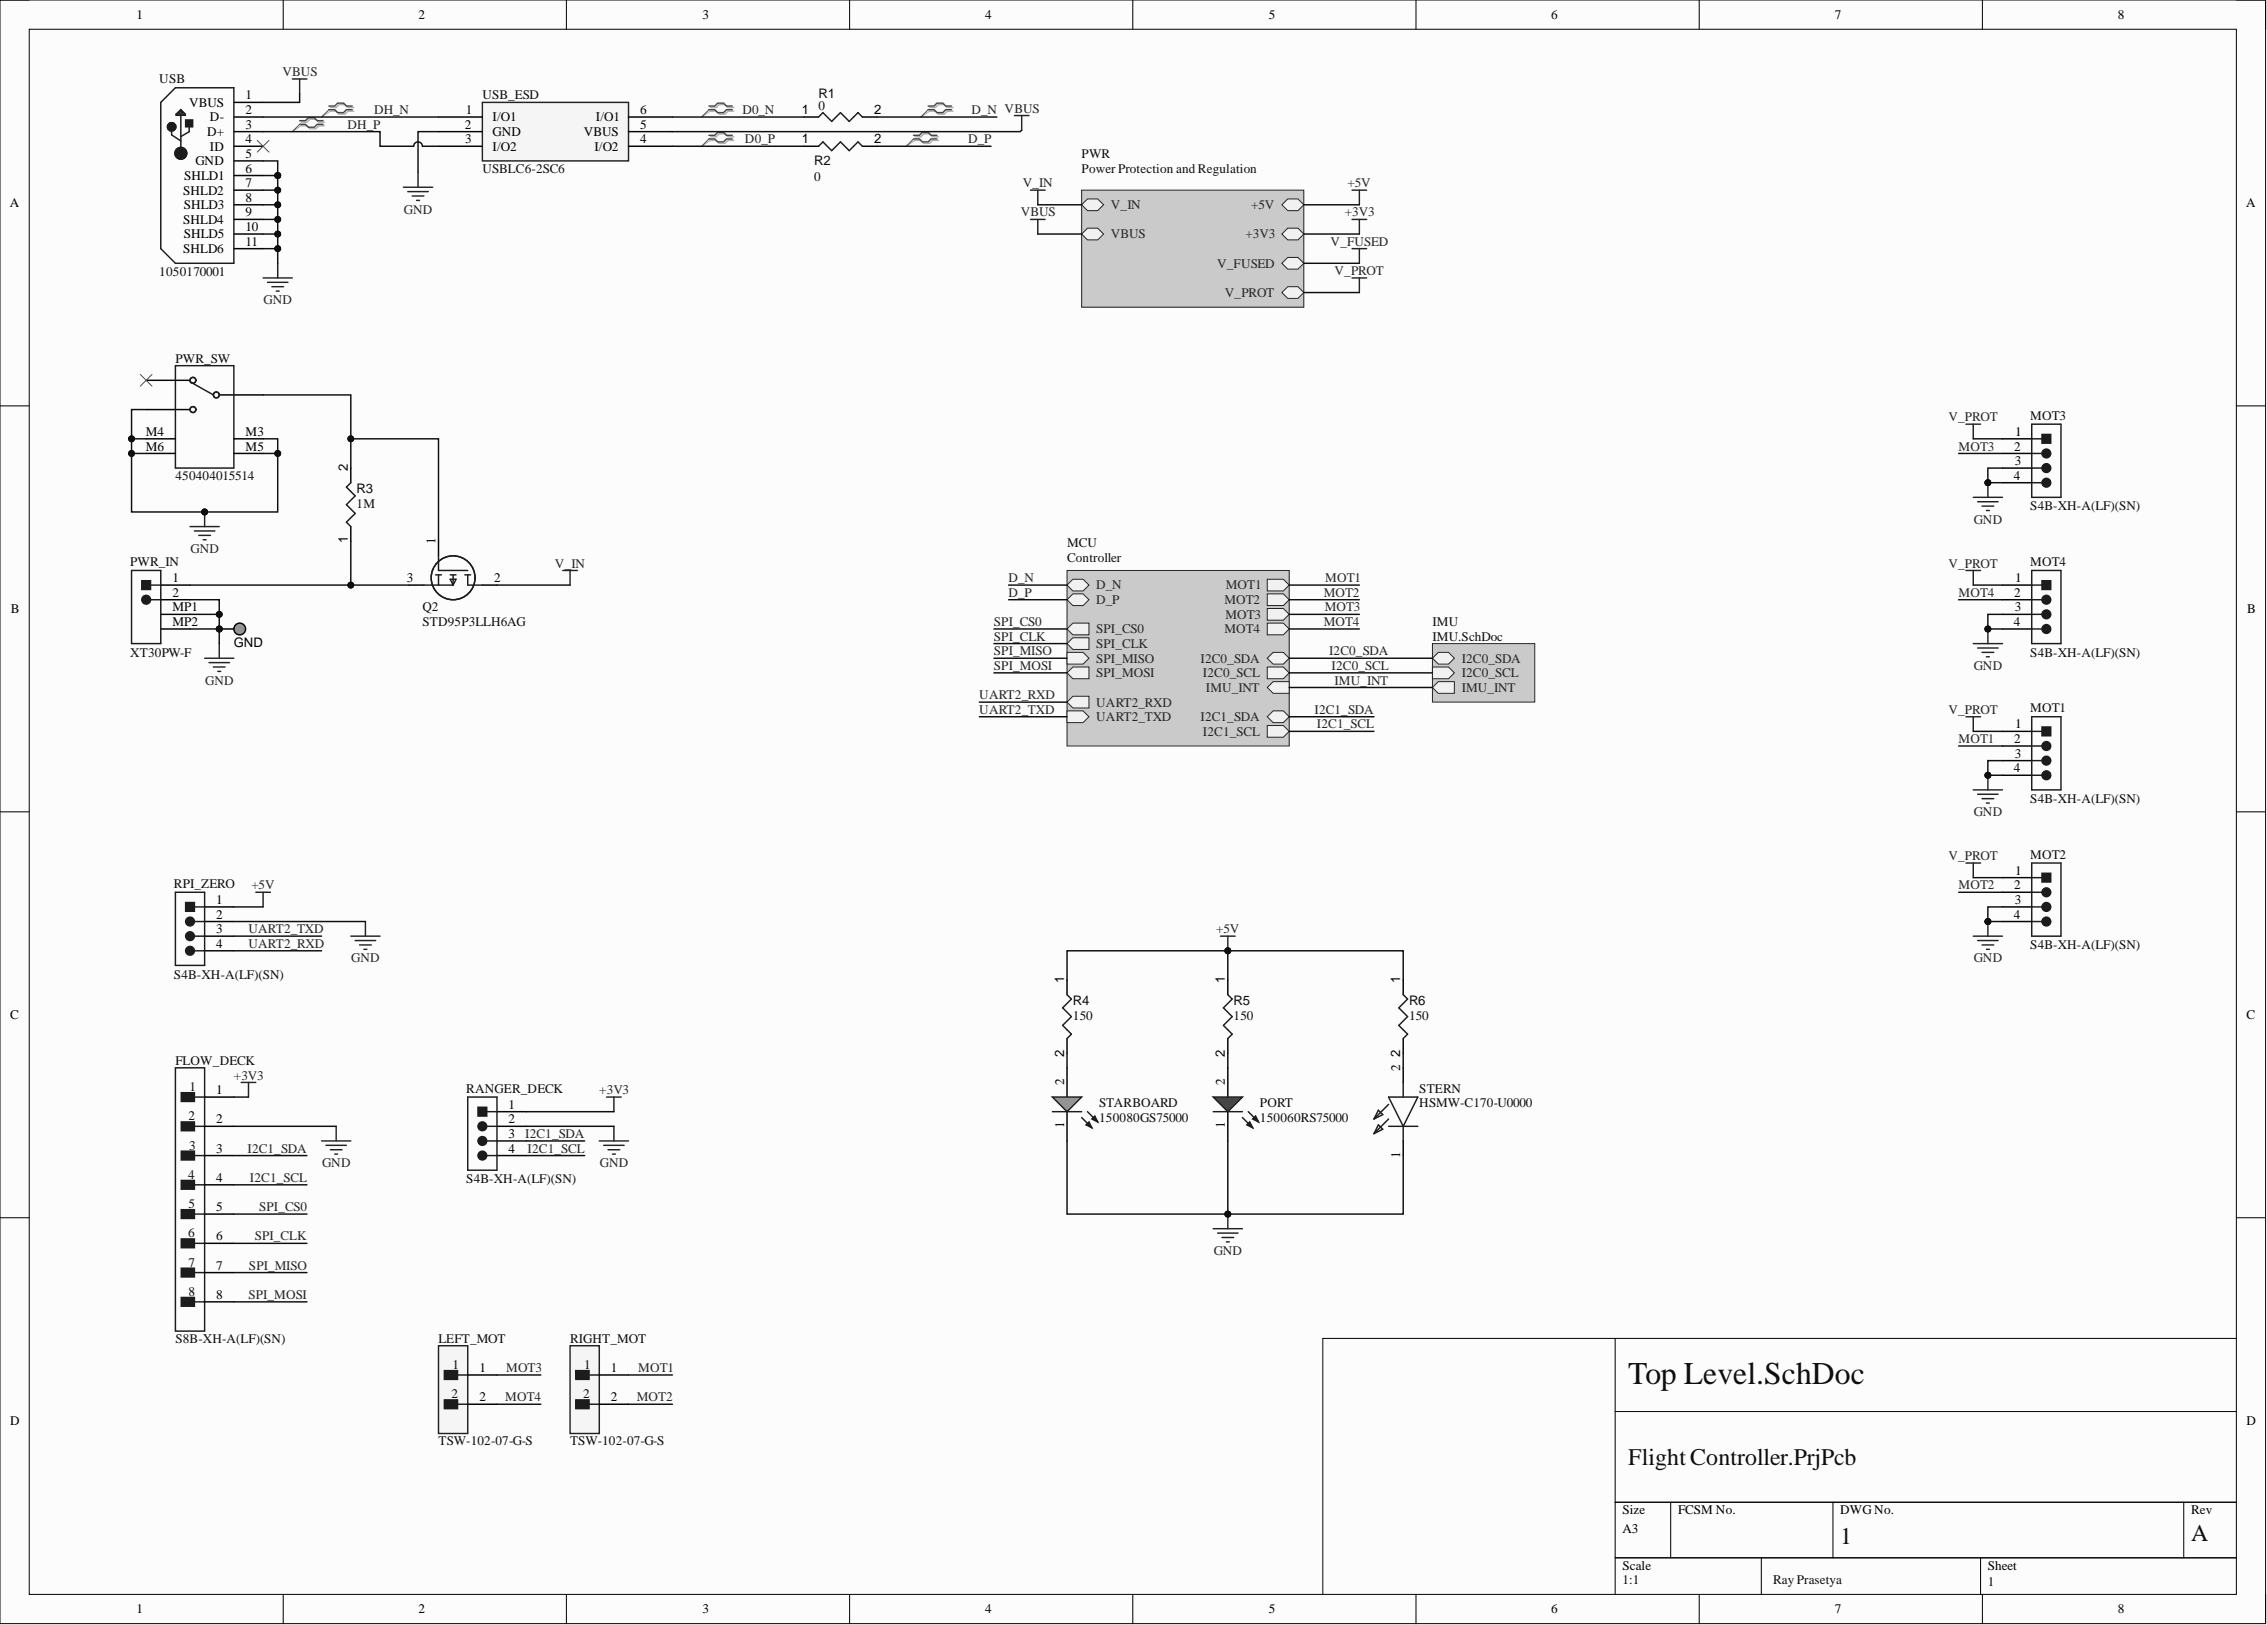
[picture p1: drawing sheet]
<svg xmlns="http://www.w3.org/2000/svg" width="393mm" height="282mm" viewBox="0 0 393 282" stroke-linecap="round" stroke-linejoin="round" font-family="sans-serif">
<defs><g id="words">
<text font-size="5.5" fill="#0e0e0e" x="282.5" y="240.1">Top Level.SchDoc</text>
<g font-size="4.1" fill="#0e0e0e">
<text x="282.5" y="254.1">FlightController.PrjPcb</text>
<text x="319.3" y="267.8">1</text>
<text x="380.2" y="267.3">A</text>
</g>
<g font-size="2.3">
<text x="23.7" y="3.3">1</text>
<text x="72.6" y="3.3">2</text>
<text x="121.9" y="3.3">3</text>
<text x="170.9" y="3.3">4</text>
<text x="220.1" y="3.3">5</text>
<text x="269.2" y="3.3">6</text>
<text x="318.4" y="3.3">7</text>
<text x="367.5" y="3.3">8</text>
<text x="42.6" y="17.3">1</text>
<text x="32.8" y="18.5">VBUS</text>
<text x="35.9" y="23.6">D+</text>
<text x="36.4" y="21.1">D-</text>
<text x="42.6" y="19.8">2</text>
<text x="42.6" y="22.3">3</text>
<text x="80.6" y="22.3">2</text>
<text x="80.8" y="19.8">1</text>
<text x="85.5" y="21.1">I/O1</text>
<text x="85.5" y="23.6">GND</text>
<text x="101.3" y="23.6">VBUS</text>
<text x="103.4" y="21.1">I/O1</text>
<text x="111.1" y="22.3">5</text>
<text x="111.1" y="19.8">6</text>
<text x="139.2" y="19.8">1</text>
<text x="151.7" y="19.8">2</text>
<text x="33.9" y="28.7">GND</text>
<text x="36.4" y="26.1">ID</text>
<text x="42.6" y="24.9">4</text>
<text x="42.6" y="27.4">5</text>
<text x="42.6" y="29.9">6</text>
<text x="80.7" y="24.9">3</text>
<text x="85.5" y="26.1">I/O2</text>
<text x="103.1" y="26.1">I/O2</text>
<text x="111.1" y="24.9">4</text>
<text x="139.2" y="24.9">1</text>
<text x="151.7" y="24.9">2</text>
<text x="1.7" y="35.9">A</text>
<text x="31.8" y="33.7">SHLD2</text>
<text x="32" y="31.2">SHLD1</text>
<text x="42.6" y="32.5">7</text>
<text x="42.6" y="35">8</text>
<text x="389.7" y="35.9">A</text>
<text x="31.8" y="38.8">SHLD4</text>
<text x="31.9" y="36.3">SHLD3</text>
<text x="31.9" y="41.4">SHLD5</text>
<text x="42.6" y="37.6">9</text>
<text x="42.6" y="40.1">10</text>
<text x="31.8" y="43.9">SHLD6</text>
<text x="42.6" y="42.6">11</text>
<text x="25.3" y="75.6">M4</text>
<text x="42.6" y="75.6">M3</text>
<text x="349.7" y="75.6">1</text>
<text x="25.3" y="78.1">M6</text>
<text x="42.6" y="78.1">M5</text>
<text x="60.4" y="81.7" transform="rotate(-90 60.4 81.7)">2</text>
<text x="349.4" y="83.2">4</text>
<text x="349.5" y="78.1">2</text>
<text x="349.6" y="80.7">3</text>
<text x="60.4" y="94.2" transform="rotate(-90 60.4 94.2)">1</text>
<text x="75.6" y="94.4" transform="rotate(-90 75.6 94.4)">1</text>
<text x="29.9" y="101">1</text>
<text x="70.6" y="101">3</text>
<text x="85.7" y="101">2</text>
<text x="349.7" y="101">1</text>
<text x="1.9" y="106.4">B</text>
<text x="29.9" y="103.5">2</text>
<text x="29.9" y="106.1">MP1</text>
<text x="349.5" y="103.5">2</text>
<text x="349.6" y="106.1">3</text>
<text x="389.9" y="106.4">B</text>
<text x="29.9" y="108.6">MP2</text>
<text x="40.6" y="112.1">GND</text>
<text x="349.4" y="108.6">4</text>
<text x="349.5" y="128.9">2</text>
<text x="349.6" y="131.4">3</text>
<text x="349.7" y="126.4">1</text>
<text x="349.4" y="134">4</text>
<text x="349.5" y="154.3">2</text>
<text x="349.7" y="151.7">1</text>
<text x="37.5" y="156.8">1</text>
<text x="37.5" y="159.3">2</text>
<text x="37.5" y="161.9">3</text>
<text x="349.4" y="159.3">4</text>
<text x="349.6" y="156.8">3</text>
<text x="37.5" y="164.4">4</text>
<text x="184.6" y="170.5" transform="rotate(-90 184.6 170.5)">1</text>
<text x="212.5" y="170.5" transform="rotate(-90 212.5 170.5)">1</text>
<text x="243" y="170.5" transform="rotate(-90 243 170.5)">1</text>
<text x="1.8" y="176.8">C</text>
<text x="389.8" y="176.8">C</text>
<text x="184.6" y="183.4" transform="rotate(-90 184.6 183.4)">2</text>
<text x="212.5" y="183.4" transform="rotate(-90 212.5 183.4)">2</text>
<text x="243" y="185.7" transform="rotate(-90 243 185.7)">2</text>
<text x="243" y="183.4" transform="rotate(-90 243 183.4)">2</text>
<text x="37.5" y="189.8">1</text>
<text x="184.6" y="188.3" transform="rotate(-90 184.6 188.3)">2</text>
<text x="212.5" y="188.3" transform="rotate(-90 212.5 188.3)">2</text>
<text x="37.5" y="194.9">2</text>
<text x="88.3" y="192.3">1</text>
<text x="88.3" y="194.9">2</text>
<text x="88.3" y="197.4">3</text>
<text x="184.6" y="195.7" transform="rotate(-90 184.6 195.7)">1</text>
<text x="212.5" y="195.7" transform="rotate(-90 212.5 195.7)">1</text>
<text x="37.5" y="199.9">3</text>
<text x="88.3" y="199.9">4</text>
<text x="243" y="200.8" transform="rotate(-90 243 200.8)">1</text>
<text x="37.5" y="205">4</text>
<text x="37.5" y="210.1">5</text>
<text x="37.5" y="215.2">6</text>
<text x="37.5" y="220.2">7</text>
<text x="37.5" y="225.3">8</text>
<text x="83.2" y="238">1</text>
<text x="106" y="238">1</text>
<text x="83.2" y="243.1">2</text>
<text x="106" y="243.1">2</text>
<text x="1.8" y="247.2">D</text>
<text x="389.8" y="247.2">D</text>
<text x="281.5" y="262.6">Size</text>
<text x="291.2" y="262.6">FCSM No.</text>
<text x="319.3" y="262.6">DWGNo.</text>
<text x="380.2" y="262.6">Rev</text>
<text x="281.5" y="265.9">A3</text>
<text x="281.5" y="272.2">Scale</text>
<text x="344.9" y="272.2">Sheet</text>
<text x="23.7" y="279.9">1</text>
<text x="72.6" y="279.9">2</text>
<text x="121.9" y="279.9">3</text>
<text x="170.9" y="279.9">4</text>
<text x="220.1" y="279.9">5</text>
<text x="269.2" y="279.9">6</text>
<text x="318.4" y="279.9">7</text>
<text x="367.5" y="279.9">8</text>
</g>
<g font-size="2.3" fill="#0e0e0e">
<text x="27.6" y="14.5">USB</text>
<text x="83.7" y="17.3">USB_ESD</text>
<text x="142" y="17">R1</text>
<text x="142" y="19">0</text>
<text x="83.7" y="29.9">USBLC6-2SC6</text>
<text x="141.3" y="28.7">R2</text>
<text x="187.7" y="27.4">PWR</text>
<text x="187.7" y="29.9">Power Protection and Regulation</text>
<text x="141.3" y="31.5">0</text>
<text x="27.6" y="48">1050170001</text>
<text x="30.4" y="62.9">PWR_SW</text>
<text x="352.3" y="72.8">MOT3</text>
<text x="30.4" y="83.2">450404015514</text>
<text x="61.9" y="88">1M</text>
<text x="61.9" y="85.5">R3</text>
<text x="352.3" y="88.6">S4B-XH-A(LF)(SN)</text>
<text x="185.1" y="94.9">MCU</text>
<text x="22.6" y="98.2">PWR_IN</text>
<text x="185.1" y="97.4">Controller</text>
<text x="352.3" y="98.2">MOT4</text>
<text x="73.3" y="106.1">Q2</text>
<text x="22.6" y="113.9">XT30PW-F</text>
<text x="73.3" y="108.6">STD95P3LLH6AG</text>
<text x="248.5" y="108.6">IMU</text>
<text x="248.5" y="111.1">IMU.SchDoc</text>
<text x="352.3" y="113.9">S4B-XH-A(LF)(SN)</text>
<text x="352.3" y="123.6">MOT1</text>
<text x="352.3" y="139.3">S4B-XH-A(LF)(SN)</text>
<text x="352.3" y="148.9">MOT2</text>
<text x="30.2" y="154">RPI_ZERO</text>
<text x="352.3" y="164.7">S4B-XH-A(LF)(SN)</text>
<text x="30.2" y="169.7">S4B-XH-A(LF)(SN)</text>
<text x="186.2" y="176.8">150</text>
<text x="186.2" y="174.3">R4</text>
<text x="214.1" y="176.8">150</text>
<text x="214.1" y="174.3">R5</text>
<text x="244.5" y="176.8">150</text>
<text x="244.5" y="174.3">R6</text>
<text x="30.4" y="184.7">FLOW_DECK</text>
<text x="32.9" y="189.3">1</text>
<text x="80.9" y="189.5">RANGER_DECK</text>
<text x="246.3" y="189.5">STERN</text>
<text x="32.7" y="194.4">2</text>
<text x="190.7" y="192.1">STARBOARD</text>
<text x="190.7" y="194.6">150080GS75000</text>
<text x="218.6" y="192.1">PORT</text>
<text x="218.6" y="194.6">150060RS75000</text>
<text x="246.3" y="192.1">HSMW-C170-U0000</text>
<text x="32.8" y="199.4">3</text>
<text x="32.6" y="204.5">4</text>
<text x="32.7" y="209.6">5</text>
<text x="80.9" y="205.3">S4B-XH-A(LF)(SN)</text>
<text x="32.6" y="214.7">6</text>
<text x="32.7" y="219.7">7</text>
<text x="32.7" y="224.8">8</text>
<text x="30.4" y="232.9">S8B-XH-A(LF)(SN)</text>
<text x="76.1" y="232.9">LEFT_MOT</text>
<text x="98.9" y="232.9">RIGHT_MOT</text>
<text x="78.5" y="237.5">1</text>
<text x="101.4" y="237.5">1</text>
<text x="78.4" y="242.6">2</text>
<text x="101.2" y="242.6">2</text>
<text x="76.1" y="250.7">TSW-102-07-G-S</text>
<text x="98.9" y="250.7">TSW-102-07-G-S</text>
<text x="281.5" y="274.7">1:1</text>
<text x="307.6" y="274.7">Ray Prasetya</text>
<text x="344.9" y="275">1</text>
</g>
<g font-size="2.3" fill="#262626">
<text x="49" y="13.2">VBUS</text>
<text x="60.3" y="22.3">DH_P</text>
<text x="64.9" y="19.8">DH_N</text>
<text x="128.8" y="19.8">D0_N</text>
<text x="168.6" y="19.8">D_N VBUS</text>
<text x="129.3" y="24.9">D0_P</text>
<text x="168" y="24.9">D_P</text>
<text x="177.4" y="32.5">V_IN</text>
<text x="233.8" y="32.5">+5V</text>
<text x="70.1" y="37">GND</text>
<text x="177.1" y="37.6">VBUS</text>
<text x="192.7" y="36.3">V_IN</text>
<text x="192.7" y="41.4">VBUS</text>
<text x="216.1" y="41.4">+3V3</text>
<text x="217.1" y="36.3">+5V</text>
<text x="233.3" y="37.6">+3V3</text>
<text x="211.2" y="46.4">V_FUSED</text>
<text x="230.9" y="42.6">V_FUSED</text>
<text x="231.6" y="47.7">V_PROT</text>
<text x="45.7" y="52.8">GND</text>
<text x="212.5" y="51.5">V_PROT</text>
<text x="338.1" y="73.1">V_PROT</text>
<text x="339.8" y="78.1">MOT3</text>
<text x="33.1" y="95.9">GND</text>
<text x="342.5" y="90.8">GND</text>
<text x="96.3" y="98.4">V_IN</text>
<text x="175" y="101">D_N</text>
<text x="229.9" y="101">MOT1</text>
<text x="338.1" y="98.4">V_PROT</text>
<text x="175" y="103.5">D_P</text>
<text x="190.2" y="104.8">D_P</text>
<text x="190.2" y="102.3">D_N</text>
<text x="212.4" y="104.8">MOT2</text>
<text x="212.6" y="107.3">MOT3</text>
<text x="212.7" y="102.3">MOT1</text>
<text x="229.7" y="103.5">MOT2</text>
<text x="229.9" y="106.1">MOT3</text>
<text x="339.8" y="103.5">MOT4</text>
<text x="172.5" y="111.1">SPI_CLK</text>
<text x="172.5" y="108.6">SPI_CS0</text>
<text x="172.5" y="113.7">SPI_MISO</text>
<text x="190.2" y="112.4">SPI_CLK</text>
<text x="190.2" y="109.9">SPI_CS0</text>
<text x="212.4" y="109.9">MOT4</text>
<text x="229.7" y="108.6">MOT4</text>
<text x="230.6" y="113.7">I2C0_SDA</text>
<text x="35.6" y="118.7">GND</text>
<text x="172.5" y="116.2">SPI_MOSI</text>
<text x="190.2" y="114.9">SPI_MISO</text>
<text x="190.2" y="117.5">SPI_MOSI</text>
<text x="208.3" y="114.9">I2C0_SDA</text>
<text x="208.7" y="117.5">I2C0_SCL</text>
<text x="231" y="116.2">I2C0_SCL</text>
<text x="231.6" y="118.7">IMU_INT</text>
<text x="253.6" y="117.5">I2C0_SCL</text>
<text x="253.6" y="114.9">I2C0_SDA</text>
<text x="342.5" y="116.2">GND</text>
<text x="169.9" y="121.3">UART2_RXD</text>
<text x="169.9" y="123.8">UART2_TXD</text>
<text x="190.2" y="122.5">UART2_RXD</text>
<text x="190.2" y="125.1">UART2_TXD</text>
<text x="208.3" y="125.1">I2C1_SDA</text>
<text x="209.2" y="120">IMU_INT</text>
<text x="228.1" y="123.8">I2C1_SDA</text>
<text x="253.6" y="120">IMU_INT</text>
<text x="338.1" y="123.8">V_PROT</text>
<text x="208.7" y="127.6">I2C1_SCL</text>
<text x="228.5" y="126.4">I2C1_SCL</text>
<text x="339.8" y="128.9">MOT1</text>
<text x="342.5" y="141.6">GND</text>
<text x="338.1" y="149.2">V_PROT</text>
<text x="43.6" y="154.3">+5V</text>
<text x="339.8" y="154.3">MOT2</text>
<text x="43.1" y="161.9">UART2_TXD</text>
<text x="211" y="161.9">+5V</text>
<text x="43.1" y="164.4">UART2_RXD</text>
<text x="61" y="167">GND</text>
<text x="342.5" y="167">GND</text>
<text x="40.6" y="187.2">+3V3</text>
<text x="104" y="189.8">+3V3</text>
<text x="91.1" y="197.4">I2C1_SDA</text>
<text x="42.9" y="199.9">I2C1_SDA</text>
<text x="55.9" y="202.5">GND</text>
<text x="91.6" y="199.9">I2C1_SCL</text>
<text x="104.1" y="202.5">GND</text>
<text x="43.4" y="205">I2C1_SCL</text>
<text x="44.2" y="215.2">SPI_CLK</text>
<text x="45" y="210.1">SPI_CS0</text>
<text x="43.2" y="220.2">SPI_MISO</text>
<text x="210.6" y="217.7">GND</text>
<text x="43.1" y="225.3">SPI_MOSI</text>
<text x="87.8" y="238">MOT3</text>
<text x="110.7" y="238">MOT1</text>
<text x="87.7" y="243.1">MOT4</text>
<text x="110.5" y="243.1">MOT2</text>
</g>
</g></defs>
<path d="M0 0h393.1v281.6h-393.1z" fill-rule="evenodd" fill="#fcfcfc"/>
<path d="M0 0h393.1v281.6h-393.1z" fill="none" stroke="#000" stroke-width=".17"/>
<path d="M5.1 5.1h382.9v271.5h-382.9z" fill-rule="evenodd" fill="#fcfcfc"/>
<g fill="none" stroke="#000" stroke-width=".17">
<path d="M0 0h5.1M49.1 0v5.1M98.3 0v5.1M147.4 0v5.1M196.6 0v5.1M245.7 0v5.1M294.8 0v5.1M344 0v5.1M388 0h5.1v5.1M5.1 5.1h382.9v271.5h-382.9zM0 70.4h5.1M388 70.4h5.1"/>
<path d="M0 140.8h5.1M388 140.8h5.1M0 211.2h5.1M388 211.2h5.1M280.2 232.2v44.4M388 232.2h-158.5v44.4M280.2 244.8h107.8M49.1 276.6v5M98.3 276.6v5M147.4 276.6v5M196.6 276.6v5M245.7 276.6v5"/>
<path d="M280.2 260.6h107.8M280.2 270.2h107.8M289.9 260.6v9.6M294.8 276.6v5M305.6 270.2v6.4M318 260.6v9.6M343.6 270.2v6.4M344 276.6v5M378.9 260.6v9.6M393.1 276.6v5"/>
</g>
<path d="M185.1 99h38.6v30.4h-38.6z" fill-rule="evenodd" fill="#cacaca"/>
<path d="M185.1 99h38.6v30.4h-38.6z" fill="none" stroke="#262626" stroke-width=".17"/>
<path d="M219.9 100.5h2.8l1 1-1 1h-2.8z" fill-rule="evenodd" fill="#f0f0f0"/>
<path d="M219.9 100.5h2.8l1 1-1 1h-2.8z" fill="none" stroke="#262626" stroke-width=".17"/>
<path d="M219.9 103h2.8l1 1-1 1h-2.8z" fill-rule="evenodd" fill="#f0f0f0"/>
<path d="M219.9 103h2.8l1 1-1 1h-2.8z" fill="none" stroke="#262626" stroke-width=".17"/>
<path d="M219.9 105.5h2.8l1 1.1-1 1h-2.8z" fill-rule="evenodd" fill="#f0f0f0"/>
<path d="M219.9 105.5h2.8l1 1.1-1 1h-2.8z" fill="none" stroke="#262626" stroke-width=".17"/>
<path d="M219.9 108.1h2.8l1 1-1 1h-2.8z" fill-rule="evenodd" fill="#f0f0f0"/>
<path d="M219.9 108.1h2.8l1 1-1 1h-2.8z" fill="none" stroke="#262626" stroke-width=".17"/>
<path d="M186.2 110.6h2.7v2.1h-2.7l-1.1-1.1z" fill-rule="evenodd" fill="#f0f0f0"/>
<path d="M186.2 110.6h2.7v2.1h-2.7l-1.1-1.1z" fill="none" stroke="#262626" stroke-width=".17"/>
<path d="M185.1 113.2h2.8l1 1-1 1h-2.8z" fill-rule="evenodd" fill="#f0f0f0"/>
<path d="M185.1 113.2h2.8l1 1-1 1h-2.8z" fill="none" stroke="#262626" stroke-width=".17"/>
<path d="M186.2 115.7h2.7v2h-2.7l-1.1-1z" fill-rule="evenodd" fill="#f0f0f0"/>
<path d="M186.2 115.7h2.7v2h-2.7l-1.1-1z" fill="none" stroke="#262626" stroke-width=".17"/>
<path d="M186.2 108.1h2.7v2h-2.7l-1.1-1z" fill-rule="evenodd" fill="#f0f0f0"/>
<path d="M186.2 108.1h2.7v2h-2.7l-1.1-1z" fill="none" stroke="#262626" stroke-width=".17"/>
<path d="M220.9 113.2h1.8l1 1-1 1h-1.8l-1-1z" fill-rule="evenodd" fill="#f0f0f0"/>
<path d="M220.9 113.2h1.8l1 1-1 1h-1.8l-1-1z" fill="none" stroke="#262626" stroke-width=".17"/>
<path d="M219.9 115.7h2.8l1 1-1 1h-2.8z" fill-rule="evenodd" fill="#f0f0f0"/>
<path d="M219.9 115.7h2.8l1 1-1 1h-2.8z" fill="none" stroke="#262626" stroke-width=".17"/>
<path d="M220.9 123.3h1.8l1 1-1 1h-1.8l-1-1z" fill-rule="evenodd" fill="#f0f0f0"/>
<path d="M220.9 123.3h1.8l1 1-1 1h-1.8l-1-1z" fill="none" stroke="#262626" stroke-width=".17"/>
<path d="M219.9 125.8h2.8l1 1.1-1 1h-2.8z" fill-rule="evenodd" fill="#f0f0f0"/>
<path d="M219.9 125.8h2.8l1 1.1-1 1h-2.8z" fill="none" stroke="#262626" stroke-width=".17"/>
<path d="M220.9 118.2h2.8v2.1h-2.8l-1-1z" fill-rule="evenodd" fill="#f0f0f0"/>
<path d="M220.9 118.2h2.8v2.1h-2.8l-1-1z" fill="none" stroke="#262626" stroke-width=".17"/>
<path d="M186.2 120.8h2.7v2h-2.7l-1.1-1z" fill-rule="evenodd" fill="#f0f0f0"/>
<path d="M186.2 120.8h2.7v2h-2.7l-1.1-1z" fill="none" stroke="#262626" stroke-width=".17"/>
<path d="M185.1 123.3h2.8l1 1-1 1h-2.8z" fill-rule="evenodd" fill="#f0f0f0"/>
<path d="M185.1 123.3h2.8l1 1-1 1h-2.8z" fill="none" stroke="#262626" stroke-width=".17"/>
<path d="M186.2 103h1.7l1 1-1 1h-1.7l-1.1-1z" fill-rule="evenodd" fill="#f0f0f0"/>
<path d="M186.2 103h1.7l1 1-1 1h-1.7l-1.1-1z" fill="none" stroke="#262626" stroke-width=".17"/>
<path d="M186.2 100.5h1.7l1 1-1 1h-1.7l-1.1-1z" fill-rule="evenodd" fill="#f0f0f0"/>
<path d="M186.2 100.5h1.7l1 1-1 1h-1.7l-1.1-1z" fill="none" stroke="#262626" stroke-width=".17"/>
<path d="M187.7 33h38.5v20.3h-38.5z" fill-rule="evenodd" fill="#cacaca"/>
<path d="M187.7 33h38.5v20.3h-38.5z" fill="none" stroke="#262626" stroke-width=".17"/>
<path d="M188.7 34.5h1.8l1 1-1 1h-1.8l-1-1z" fill-rule="evenodd" fill="#f0f0f0"/>
<path d="M188.7 34.5h1.8l1 1-1 1h-1.8l-1-1z" fill="none" stroke="#262626" stroke-width=".17"/>
<path d="M223.4 34.5h1.8l1 1-1 1h-1.8l-1-1z" fill-rule="evenodd" fill="#f0f0f0"/>
<path d="M223.4 34.5h1.8l1 1-1 1h-1.8l-1-1z" fill="none" stroke="#262626" stroke-width=".17"/>
<path d="M223.4 39.6h1.8l1 1-1 1h-1.8l-1-1z" fill-rule="evenodd" fill="#f0f0f0"/>
<path d="M223.4 39.6h1.8l1 1-1 1h-1.8l-1-1z" fill="none" stroke="#262626" stroke-width=".17"/>
<path d="M188.7 39.6h1.8l1 1-1 1h-1.8l-1-1z" fill-rule="evenodd" fill="#f0f0f0"/>
<path d="M188.7 39.6h1.8l1 1-1 1h-1.8l-1-1z" fill="none" stroke="#262626" stroke-width=".17"/>
<path d="M223.4 44.7h1.8l1 1-1 1h-1.8l-1-1z" fill-rule="evenodd" fill="#f0f0f0"/>
<path d="M223.4 44.7h1.8l1 1-1 1h-1.8l-1-1z" fill="none" stroke="#262626" stroke-width=".17"/>
<path d="M223.4 49.7h1.8l1 1-1 1.1h-1.8l-1-1.1z" fill-rule="evenodd" fill="#f0f0f0"/>
<path d="M223.4 49.7h1.8l1 1-1 1.1h-1.8l-1-1.1z" fill="none" stroke="#262626" stroke-width=".17"/>
<g fill="none" stroke="#262626" stroke-width=".25">
<path d="M50.7 13.7h2.6M52 13.7v2.5M178.8 33h2.5M178.8 38.1h2.5M180.1 33v2.5M180.1 38.1v2.5M234.6 33h2.5M234.6 38.1h2.5M235.9 33v2.5M235.9 38.1v2.5M45.7 48.2h5M46.4 49h3.6"/>
<path d="M47.2 49.7h2M47.9 50.5h.5M48.2 45.7v2.5"/>
</g>
<path d="M83.7 17.8h25.4v10.1h-25.4z" fill-rule="evenodd" fill="#f5f5f5"/>
<path d="M83.7 17.8h25.4v10.1h-25.4zM70 32.5h5.1M70.8 33.2h3.5M71.5 34h2M72.3 34.8h.5M72.5 29.9v2.6M176 20h2.5M177.3 20v2.6" fill="none" stroke="#262626" stroke-width=".25"/>
<path d="M76.1 20.3h7.6M76.1 22.8h7.6M76.1 25.4h7.6M109.1 20.3h7.6M109.1 22.8h7.6M109.1 25.4h7.6M139.5 20.3h2.5M139.5 25.4h2.5M149.6 20.3h2.6M149.6 25.4h2.6" fill="none" stroke="#000" stroke-width=".25"/>
<path d="M142 20.3l.8-.8 1.5 1.6 1.5-1.6 1.6 1.6 1.5-1.6 .7 .8M142 25.4l.8-.8 1.5 1.5 1.5-1.5 1.6 1.5 1.5-1.5 .7 .8" fill="none" stroke="#1c1c1c" stroke-width=".25"/>
<path d="M248.5 111.6h17.8v10.2h-17.8z" fill-rule="evenodd" fill="#cacaca"/>
<path d="M248.5 111.6h17.8v10.2h-17.8z" fill="none" stroke="#262626" stroke-width=".17"/>
<path d="M248.5 115.7h2.8l1 1-1 1h-2.8z" fill-rule="evenodd" fill="#f0f0f0"/>
<path d="M248.5 115.7h2.8l1 1-1 1h-2.8z" fill="none" stroke="#262626" stroke-width=".17"/>
<path d="M249.6 113.2h1.7l1 1-1 1h-1.7l-1.1-1z" fill-rule="evenodd" fill="#f0f0f0"/>
<path d="M249.6 113.2h1.7l1 1-1 1h-1.7l-1.1-1z" fill="none" stroke="#262626" stroke-width=".17"/>
<path d="M249.6 118.2h2.7v2.1h-2.7l-1.1-1z" fill-rule="evenodd" fill="#f0f0f0"/>
<path d="M249.6 118.2h2.7v2.1h-2.7l-1.1-1z" fill="none" stroke="#262626" stroke-width=".17"/>
<path d="M40.6 17.8h5.1M40.6 20.3h5.1M40.6 22.8h5.1M40.6 25.4h5.1M40.6 27.9h5.1M40.6 30.4h5.1M40.6 33h5.1M40.6 35.5h5.1M40.6 38.1h5.1" fill="none" stroke="#000" stroke-width=".25"/>
<path d="M30.6 19.8l.8-.8 .8 .8v.2h-1.6zM30.6 19.8h1.4M31.4 19.2l-.4 .4h.8l-.4-.2M40.6 15.2h-10.2l-2.5 2.6v25.3l2.5 2.6M29.8 22.4v1l1.6 1M31.4 20v6.6M32.8 21.7v1.1l-1.4 .9" fill="none" stroke="#1c1c1c" stroke-width=".25"/>
<path d="M32.2 20.8h1.2v1.2h-1.2z" fill-rule="evenodd" fill="#1c1c1c"/>
<g fill="none" stroke="#1c1c1c" stroke-width=".25">
<path d="M40.6 15.2v30.5h-10.2M32.2 20.8h1.2v1.2h-1.2zM30.4 63.4h10.2v17.8h-10.2zM33 66.2l4 2.3"/>
<circle cx="33.5" cy="71" r=".51"/>
<circle cx="33.5" cy="66" r=".51"/>
<circle cx="37.5" cy="68.5" r=".51"/>
</g>
<g fill="none" stroke="#1c1c1c" stroke-width="1.3">
<circle cx="29.8" cy="22" r=".2"/>
<circle cx="31.4" cy="26.6" r=".51"/>
</g>
<path d="M40.6 43.1h5.1M40.6 40.6h5.1M25.4 66h7.6M25.4 71h7.6M25.4 76.1h5M25.4 78.7h5M38 68.5h7.7M40.6 76.1h5.1M40.6 78.7h5.1" fill="none" stroke="#000" stroke-width=".25"/>
<path d="M44.6 24.4l2.1 2M46.7 24.4l-2.1 2M24.3 65l2.1 2M26.4 65l-2.1 2" fill="none" stroke="#4c4c4c" stroke-width=".17"/>
<path d="M234.6 43.1h2.5M235.9 43.1v2.6M33 91.3h5M33.7 92.1h3.6M34.5 92.9h2M35.3 93.6h.5M35.5 88.8v2.5M35.5 114.2h5.1M36.3 114.9h3.5M37 115.7h2.1M37.8 116.5h.5M38 111.6v2.6" fill="none" stroke="#262626" stroke-width=".25"/>
<circle cx="35.5" cy="88.8" r=".51" fill="#0e0e0e"/>
<circle cx="35.5" cy="88.8" r=".51" fill="none" stroke="#0e0e0e" stroke-width=".17"/>
<path d="M97.6 99h2.6M98.9 99v2.5" fill="none" stroke="#262626" stroke-width=".25"/>
<path d="M60.9 81.2v2.5M60.9 91.3v2.6" fill="none" stroke="#000" stroke-width=".25"/>
<path d="M60.9 83.7l-.8 .8 1.5 1.5-1.5 1.5 1.5 1.6-1.5 1.5 .8 .7M30.4 185.2h5.1v45.7h-5.1z" fill="none" stroke="#1c1c1c" stroke-width=".25"/>
<path d="M31.4 189.5h2.3v1.6h-2.3z" fill-rule="evenodd" fill="#1c1c1c"/>
<path d="M31.4 189.5h2.3v1.6h-2.3zM33.7 190.3h1.8" fill="none" stroke="#1c1c1c" stroke-width=".25"/>
<path d="M31.4 194.6h2.3v1.5h-2.3z" fill-rule="evenodd" fill="#1c1c1c"/>
<path d="M31.4 194.6h2.3v1.5h-2.3zM33.7 195.4h1.8" fill="none" stroke="#1c1c1c" stroke-width=".25"/>
<path d="M31.4 199.7h2.3v1.5h-2.3z" fill-rule="evenodd" fill="#1c1c1c"/>
<path d="M31.4 199.7h2.3v1.5h-2.3zM33.7 200.4h1.8" fill="none" stroke="#1c1c1c" stroke-width=".25"/>
<path d="M31.4 204.8h2.3v1.5h-2.3z" fill-rule="evenodd" fill="#1c1c1c"/>
<path d="M31.4 204.8h2.3v1.5h-2.3zM33.7 205.5h1.8" fill="none" stroke="#1c1c1c" stroke-width=".25"/>
<path d="M31.4 209.8h2.3v1.6h-2.3z" fill-rule="evenodd" fill="#1c1c1c"/>
<path d="M31.4 209.8h2.3v1.6h-2.3zM33.7 210.6h1.8" fill="none" stroke="#1c1c1c" stroke-width=".25"/>
<path d="M31.4 214.9h2.3v1.5h-2.3z" fill-rule="evenodd" fill="#1c1c1c"/>
<path d="M31.4 214.9h2.3v1.5h-2.3zM33.7 215.7h1.8" fill="none" stroke="#1c1c1c" stroke-width=".25"/>
<path d="M31.4 220h2.3v1.5h-2.3z" fill-rule="evenodd" fill="#1c1c1c"/>
<path d="M31.4 220h2.3v1.5h-2.3zM33.7 220.7h1.8" fill="none" stroke="#1c1c1c" stroke-width=".25"/>
<path d="M31.4 225.1h2.3v1.5h-2.3z" fill-rule="evenodd" fill="#1c1c1c"/>
<path d="M84.5 197.9h1.7M31.4 225.1h2.3v1.5h-2.3zM33.7 225.8h1.8" fill="none" stroke="#1c1c1c" stroke-width=".25"/>
<path d="M35.5 190.3h5.1M35.5 195.4h5.1M86.2 195.4h5.1M86.2 192.8h5.1M86.2 197.9h5.1M35.5 200.4h5.1M35.5 205.5h5.1M35.5 210.6h5.1M35.5 215.7h5.1M35.5 220.7h5.1M35.5 225.8h5.1" fill="none" stroke="#000" stroke-width=".25"/>
<circle cx="83.7" cy="197.9" r=".76" fill="#1c1c1c"/>
<g fill="none" stroke="#1c1c1c" stroke-width=".25">
<path d="M84.5 195.4h1.7"/>
<circle cx="83.7" cy="197.9" r=".76"/>
</g>
<circle cx="83.7" cy="195.4" r=".76" fill="#1c1c1c"/>
<g fill="none" stroke="#1c1c1c" stroke-width=".25">
<path d="M84.5 192.8h1.7M84.5 200.4h1.7"/>
<circle cx="83.7" cy="195.4" r=".76"/>
</g>
<path d="M86.2 200.4h5.1" fill="none" stroke="#000" stroke-width=".25"/>
<circle cx="83.7" cy="200.4" r=".76" fill="#1c1c1c"/>
<circle cx="83.7" cy="200.4" r=".76" fill="none" stroke="#1c1c1c" stroke-width=".25"/>
<path d="M82.9 192.1h1.6v1.5h-1.6z" fill-rule="evenodd" fill="#1c1c1c"/>
<path d="M81.2 190.3h5v12.7h-5zM82.9 192.1h1.6v1.5h-1.6z" fill="none" stroke="#1c1c1c" stroke-width=".25"/>
<g fill="none" stroke="#262626" stroke-width=".25">
<path d="M41.8 187.8h2.6M43.1 187.8v2.5M55.8 197.9h5.1M56.6 198.7h3.5M57.3 199.4h2M58.3 195.4v2.5M104 197.9h5.1M104.7 198.7h3.6M105.3 190.3h2.5M105.5 199.4h2M106.5 190.3v2.5M106.5 195.4v2.5"/>
<path d="M58.1 200.2h.5M106.3 200.2h.5"/>
</g>
<path d="M213 185.2v5.1M213 192.8v5.1" fill="none" stroke="#000" stroke-width=".25"/>
<path d="M210.5 190.3h5.1l-2.6 2.5z" fill="#4c4c4c"/>
<path d="M210.5 190.3h5.1l-2.6 2.5zM215.6 193.8l1.7 1.8M216.6 192.8l1.8 1.8" fill="none" stroke="#1c1c1c" stroke-width=".25"/>
<path d="M216.8 194.6l.5 1-1-.5z" fill="#1c1c1c"/>
<path d="M216.8 194.6l.5 1-1-.5z" fill="none" stroke="#1c1c1c" stroke-width=".25"/>
<path d="M217.9 193.6l.5 1-1.1-.5z" fill="#1c1c1c"/>
<path d="M210.5 192.8h5.1M217.9 193.6l.5 1-1.1-.5z" fill="none" stroke="#1c1c1c" stroke-width=".25"/>
<path d="M185.1 185.2v5.1M185.1 192.8v5.1" fill="none" stroke="#000" stroke-width=".25"/>
<path d="M182.6 190.3h5.1l-2.6 2.5z" fill="#969696"/>
<path d="M182.6 190.3h5.1l-2.6 2.5zM187.7 193.8l1.8 1.8M188.7 192.8l1.8 1.8" fill="none" stroke="#1c1c1c" stroke-width=".25"/>
<path d="M188.9 194.6l.6 1-1.1-.5z" fill="#1c1c1c"/>
<path d="M188.9 194.6l.6 1-1.1-.5z" fill="none" stroke="#1c1c1c" stroke-width=".25"/>
<path d="M190 193.6l.5 1-1-.5z" fill="#1c1c1c"/>
<path d="M182.6 192.8h5.1M190 193.6l.5 1-1-.5zM239.2 195.1l.7 .8-1.5 .7zM239.2 192.6l.7 .7-1.5 .8zM240.9 190.3h5.1l-2.5 5.1zM240.9 195.4h5.1M240.9 194.1l-2.5 2.5M240.9 191.6l-2.5 2.5M243.5 187.8v2.5M243.5 195.4v2.5" fill="none" stroke="#1c1c1c" stroke-width=".25"/>
<path d="M243.5 185.2v2.6M243.5 197.9v2.5" fill="none" stroke="#000" stroke-width=".25"/>
<path d="M211.8 162.4h2.5M213 162.4v2.5" fill="none" stroke="#262626" stroke-width=".25"/>
<circle cx="213" cy="164.9" r=".51" fill="#0e0e0e"/>
<circle cx="213" cy="164.9" r=".51" fill="none" stroke="#0e0e0e" stroke-width=".17"/>
<path d="M210.5 213.1h5.1M211.3 213.9h3.5M212 214.7h2.1M212.8 215.4h.5M213 210.6v2.5" fill="none" stroke="#262626" stroke-width=".25"/>
<circle cx="213" cy="210.6" r=".51" fill="#0e0e0e"/>
<circle cx="213" cy="210.6" r=".51" fill="none" stroke="#0e0e0e" stroke-width=".17"/>
<path d="M185.1 170v2.5M213 170v2.5M243.5 170v2.5M185.1 180.1v2.6M213 180.1v2.6M243.5 180.1v2.6" fill="none" stroke="#000" stroke-width=".25"/>
<path d="M185.1 172.5l.8 .8-1.5 1.5 1.5 1.5-1.5 1.6 1.5 1.5-.8 .7M213 172.5l.8 .8-1.5 1.5 1.5 1.5-1.5 1.6 1.5 1.5-.8 .7M243.5 172.5l.7 .8-1.5 1.5 1.5 1.5-1.5 1.6 1.5 1.5-.7 .7" fill="none" stroke="#1c1c1c" stroke-width=".25"/>
<g fill="none" stroke="#262626" stroke-width=".25">
<path d="M234.6 48.2h2.5M235.9 48.2v2.5M341.1 73.6h2.5M342.4 73.6v2.5M341.1 99h2.5M342.4 99v2.5M341.1 124.3h2.5M342.4 124.3v2.6M341.1 149.7h2.5M342.4 149.7v2.5M344.9 159.8v2.6M342.4 162.4h5.1"/>
<path d="M343.1 163.1h3.6M343.9 163.9h2M344.7 164.7h.5"/>
</g>
<circle cx="344.9" cy="159.8" r=".51" fill="#0e0e0e"/>
<circle cx="344.9" cy="159.8" r=".51" fill="none" stroke="#0e0e0e" stroke-width=".17"/>
<path d="M342.4 137h5.1M343.1 137.8h3.6M343.9 138.5h2M344.7 139.3h.5M344.9 134.5v2.5" fill="none" stroke="#262626" stroke-width=".25"/>
<circle cx="344.9" cy="134.5" r=".51" fill="#0e0e0e"/>
<circle cx="344.9" cy="134.5" r=".51" fill="none" stroke="#0e0e0e" stroke-width=".17"/>
<path d="M342.4 111.6h5.1M343.1 112.4h3.6M343.9 113.2h2M344.7 113.9h.5M344.9 109.1v2.5" fill="none" stroke="#262626" stroke-width=".25"/>
<circle cx="344.9" cy="109.1" r=".51" fill="#0e0e0e"/>
<circle cx="344.9" cy="109.1" r=".51" fill="none" stroke="#0e0e0e" stroke-width=".17"/>
<path d="M342.4 86.3h5.1M343.1 87h3.6M343.9 87.8h2M344.7 88.6h.5M344.9 83.7v2.6" fill="none" stroke="#262626" stroke-width=".25"/>
<circle cx="344.9" cy="83.7" r=".51" fill="#0e0e0e"/>
<circle cx="344.9" cy="83.7" r=".51" fill="none" stroke="#0e0e0e" stroke-width=".17"/>
<path d="M44.4 154.8h2.5M45.7 154.8v2.5M63.4 159.8v2.6M60.9 162.4h5M61.6 163.1h3.6M62.4 163.9h2M63.2 164.7h.5" fill="none" stroke="#262626" stroke-width=".25"/>
<path d="M35.5 157.3h5.1M35.5 159.8h5.1M35.5 162.4h5.1" fill="none" stroke="#000" stroke-width=".25"/>
<path d="M33.7 162.4h1.8" fill="none" stroke="#1c1c1c" stroke-width=".25"/>
<circle cx="33" cy="162.4" r=".76" fill="#1c1c1c"/>
<g fill="none" stroke="#1c1c1c" stroke-width=".25">
<path d="M33.7 159.8h1.8"/>
<circle cx="33" cy="162.4" r=".76"/>
</g>
<circle cx="33" cy="159.8" r=".76" fill="#1c1c1c"/>
<g fill="none" stroke="#1c1c1c" stroke-width=".25">
<path d="M33.7 157.3h1.8M33.7 164.9h1.8"/>
<circle cx="33" cy="159.8" r=".76"/>
</g>
<path d="M35.5 164.9h5.1" fill="none" stroke="#000" stroke-width=".25"/>
<circle cx="33" cy="164.9" r=".76" fill="#1c1c1c"/>
<circle cx="33" cy="164.9" r=".76" fill="none" stroke="#1c1c1c" stroke-width=".25"/>
<path d="M32.2 156.5h1.5v1.6h-1.5z" fill-rule="evenodd" fill="#1c1c1c"/>
<path d="M26.1 104h1.8M30.4 154.8h5.1v12.7h-5.1zM32.2 156.5h1.5v1.6h-1.5z" fill="none" stroke="#1c1c1c" stroke-width=".25"/>
<circle cx="25.4" cy="104" r=".76" fill="#1c1c1c"/>
<g fill="none" stroke="#1c1c1c" stroke-width=".25">
<path d="M22.8 99h5.1v12.6h-5.1zM26.1 101.5h1.8"/>
<circle cx="25.4" cy="104" r=".76"/>
</g>
<path d="M27.9 101.5h5.1M27.9 104h5.1M27.9 106.6h5.1M27.9 109.1h5.1" fill="none" stroke="#000" stroke-width=".25"/>
<path d="M24.6 100.7h1.5v1.6h-1.5z" fill-rule="evenodd" fill="#1c1c1c"/>
<path d="M352.5 81.2h1.8M24.6 100.7h1.5v1.6h-1.5z" fill="none" stroke="#1c1c1c" stroke-width=".25"/>
<path d="M347.5 76.1h5M347.5 78.7h5M347.5 81.2h5" fill="none" stroke="#000" stroke-width=".25"/>
<circle cx="355.1" cy="81.2" r=".76" fill="#1c1c1c"/>
<g fill="none" stroke="#1c1c1c" stroke-width=".25">
<path d="M352.5 78.7h1.8"/>
<circle cx="355.1" cy="81.2" r=".76"/>
</g>
<circle cx="355.1" cy="78.7" r=".76" fill="#1c1c1c"/>
<g fill="none" stroke="#1c1c1c" stroke-width=".25">
<path d="M352.5 76.1h1.8M352.5 83.7h1.8"/>
<circle cx="355.1" cy="78.7" r=".76"/>
</g>
<path d="M347.5 83.7h5" fill="none" stroke="#000" stroke-width=".25"/>
<circle cx="355.1" cy="83.7" r=".76" fill="#1c1c1c"/>
<circle cx="355.1" cy="83.7" r=".76" fill="none" stroke="#1c1c1c" stroke-width=".25"/>
<path d="M354.3 75.4h1.5v1.5h-1.5z" fill-rule="evenodd" fill="#1c1c1c"/>
<path d="M352.5 73.6h5.1v12.7h-5.1zM354.3 75.4h1.5v1.5h-1.5zM352.5 106.6h1.8" fill="none" stroke="#1c1c1c" stroke-width=".25"/>
<path d="M347.5 101.5h5M347.5 104h5M347.5 106.6h5" fill="none" stroke="#000" stroke-width=".25"/>
<circle cx="355.1" cy="106.6" r=".76" fill="#1c1c1c"/>
<g fill="none" stroke="#1c1c1c" stroke-width=".25">
<path d="M352.5 104h1.8"/>
<circle cx="355.1" cy="106.6" r=".76"/>
</g>
<circle cx="355.1" cy="104" r=".76" fill="#1c1c1c"/>
<g fill="none" stroke="#1c1c1c" stroke-width=".25">
<path d="M352.5 101.5h1.8M352.5 109.1h1.8"/>
<circle cx="355.1" cy="104" r=".76"/>
</g>
<path d="M347.5 109.1h5" fill="none" stroke="#000" stroke-width=".25"/>
<circle cx="355.1" cy="109.1" r=".76" fill="#1c1c1c"/>
<circle cx="355.1" cy="109.1" r=".76" fill="none" stroke="#1c1c1c" stroke-width=".25"/>
<path d="M354.3 100.7h1.5v1.6h-1.5z" fill-rule="evenodd" fill="#1c1c1c"/>
<path d="M352.5 99h5.1v12.6h-5.1zM354.3 100.7h1.5v1.6h-1.5zM352.5 131.9h1.8" fill="none" stroke="#1c1c1c" stroke-width=".25"/>
<path d="M347.5 126.9h5M347.5 129.4h5M347.5 131.9h5" fill="none" stroke="#000" stroke-width=".25"/>
<circle cx="355.1" cy="131.9" r=".76" fill="#1c1c1c"/>
<g fill="none" stroke="#1c1c1c" stroke-width=".25">
<path d="M352.5 129.4h1.8"/>
<circle cx="355.1" cy="131.9" r=".76"/>
</g>
<circle cx="355.1" cy="129.4" r=".76" fill="#1c1c1c"/>
<g fill="none" stroke="#1c1c1c" stroke-width=".25">
<path d="M352.5 126.9h1.8M352.5 134.5h1.8"/>
<circle cx="355.1" cy="129.4" r=".76"/>
</g>
<path d="M347.5 134.5h5" fill="none" stroke="#000" stroke-width=".25"/>
<circle cx="355.1" cy="134.5" r=".76" fill="#1c1c1c"/>
<circle cx="355.1" cy="134.5" r=".76" fill="none" stroke="#1c1c1c" stroke-width=".25"/>
<path d="M354.3 126.1h1.5v1.5h-1.5z" fill-rule="evenodd" fill="#1c1c1c"/>
<path d="M352.5 124.3h5.1v12.7h-5.1zM354.3 126.1h1.5v1.5h-1.5zM352.5 157.3h1.8" fill="none" stroke="#1c1c1c" stroke-width=".25"/>
<path d="M347.5 152.2h5M347.5 154.8h5M347.5 157.3h5" fill="none" stroke="#000" stroke-width=".25"/>
<circle cx="355.1" cy="157.3" r=".76" fill="#1c1c1c"/>
<g fill="none" stroke="#1c1c1c" stroke-width=".25">
<path d="M352.5 154.8h1.8"/>
<circle cx="355.1" cy="157.3" r=".76"/>
</g>
<circle cx="355.1" cy="154.8" r=".76" fill="#1c1c1c"/>
<g fill="none" stroke="#1c1c1c" stroke-width=".25">
<path d="M352.5 152.2h1.8M352.5 159.8h1.8"/>
<circle cx="355.1" cy="154.8" r=".76"/>
</g>
<path d="M347.5 159.8h5" fill="none" stroke="#000" stroke-width=".25"/>
<circle cx="355.1" cy="159.8" r=".76" fill="#1c1c1c"/>
<circle cx="355.1" cy="159.8" r=".76" fill="none" stroke="#1c1c1c" stroke-width=".25"/>
<path d="M354.3 151.5h1.5v1.5h-1.5z" fill-rule="evenodd" fill="#1c1c1c"/>
<path d="M352.5 149.7h5.1v12.7h-5.1zM354.3 151.5h1.5v1.5h-1.5z" fill="none" stroke="#1c1c1c" stroke-width=".25"/>
<circle cx="38" cy="109.1" r=".51" fill="#0e0e0e"/>
<circle cx="38" cy="109.1" r=".51" fill="none" stroke="#0e0e0e" stroke-width=".17"/>
<circle cx="41.6" cy="109.1" r="1.02" fill="#999"/>
<g fill="none" stroke="#000" stroke-width=".25">
<path d="M38 109.1h2.6"/>
<circle cx="41.6" cy="109.1" r="1.02"/>
</g>
<circle cx="38" cy="109.1" r=".51" fill="#0e0e0e"/>
<circle cx="38" cy="109.1" r=".51" fill="none" stroke="#0e0e0e" stroke-width=".17"/>
<path d="M76.1 233.4h5.1v15.3h-5.1z" fill-rule="evenodd" fill="#f5f5f5"/>
<path d="M76.1 233.4h5.1v15.3h-5.1z" fill="none" stroke="#262626" stroke-width=".25"/>
<path d="M77.1 237.7h2.3v1.6h-2.3z" fill-rule="evenodd" fill="#1c1c1c"/>
<path d="M77.1 237.7h2.3v1.6h-2.3zM79.4 238.5h1.8" fill="none" stroke="#1c1c1c" stroke-width=".25"/>
<path d="M77.1 242.8h2.3v1.5h-2.3z" fill-rule="evenodd" fill="#1c1c1c"/>
<path d="M77.1 242.8h2.3v1.5h-2.3zM79.4 243.6h1.8" fill="none" stroke="#1c1c1c" stroke-width=".25"/>
<path d="M81.2 238.5h5M81.2 243.6h5" fill="none" stroke="#000" stroke-width=".25"/>
<path d="M98.9 233.4h5.1v15.3h-5.1z" fill-rule="evenodd" fill="#f5f5f5"/>
<path d="M98.9 233.4h5.1v15.3h-5.1z" fill="none" stroke="#262626" stroke-width=".25"/>
<path d="M99.9 237.7h2.3v1.6h-2.3z" fill-rule="evenodd" fill="#1c1c1c"/>
<path d="M99.9 237.7h2.3v1.6h-2.3zM102.2 238.5h1.8" fill="none" stroke="#1c1c1c" stroke-width=".25"/>
<path d="M99.9 242.8h2.3v1.5h-2.3z" fill-rule="evenodd" fill="#1c1c1c"/>
<path d="M99.9 242.8h2.3v1.5h-2.3zM102.2 243.6h1.8" fill="none" stroke="#1c1c1c" stroke-width=".25"/>
<path d="M104 238.5h5.1M104 243.6h5.1" fill="none" stroke="#000" stroke-width=".25"/>
<path d="M57.3 18.6h1l.5-.5h1.1l.5 .5h1M57.3 19.3h1l.5 .5h1.1l.5-.5h1M123.3 18.6h1l.5-.5h1l.5 .5h1M123.3 19.3h1l.5 .5h1l.5-.5h1M161.3 18.6h1l.5-.5h1l.5 .5h1.1M161.3 19.3h1l.5 .5h1l.5-.5h1.1M52.2 21.2h1.1l.5-.5h1l.5 .5h1M52.2 21.8h1.1l.5 .5h1l.5-.5h1M123.3 23.7h1l.5-.5h1l.5 .5h1M123.3 24.4h1l.5 .5h1l.5-.5h1M158.8 23.7h1l.5-.5h1l.5 .5h1M158.8 24.4h1l.5 .5h1l.5-.5h1" fill="none" stroke="#aeaeae" stroke-width=".25"/>
<path d="M57.3 19.3l-1.5 1M123.3 19.3l-1.6 1M161.3 19.3l-1.5 1M52.2 21.8l-1.5 1M123.3 24.4l-1.6 1M158.8 24.4l-1.6 1" fill="none" stroke="#aeaeae" stroke-width=".17"/>
<path d="M57.1 18.4h1l.5-.5h1l.5 .5h1M57.1 19h1l.5 .5h1l.5-.5h1M123 18.4h1l.5-.5h1l.5 .5h1.1M123 19h1l.5 .5h1l.5-.5h1.1M161 18.4h1.1l.5-.5h1l.5 .5h1M161 19h1.1l.5 .5h1l.5-.5h1M52 20.9h1l.5-.5h1l.5 .5h1M52 21.6h1l.5 .5h1l.5-.5h1M123 23.5h1l.5-.5h1l.5 .5h1.1M123 24.1h1l.5 .5h1l.5-.5h1.1M158.5 23.5h1l.5-.5h1l.6 .5h1M158.5 24.1h1l.5 .5h1l.6-.5h1" fill="none" stroke="#4c4c4c" stroke-width=".25"/>
<path d="M57.1 19l-1.3 1.3M123 19l-1.3 1.3M161 19l-1.2 1.3M52 21.6l-1.3 1.2M123 24.1l-1.3 1.3M158.5 24.1l-1.3 1.3" fill="none" stroke="#4c4c4c" stroke-width=".17"/>
<path d="M45.7 30.4h2.5M226.2 35.5h9.7M226.2 40.6h9.7" fill="none" stroke="#0e0e0e" stroke-width=".25"/>
<circle cx="48.2" cy="30.4" r=".51" fill="#0e0e0e"/>
<circle cx="48.2" cy="30.4" r=".51" fill="none" stroke="#0e0e0e" stroke-width=".17"/>
<path d="M45.7 27.9h2.5v2.5" fill="none" stroke="#0e0e0e" stroke-width=".25"/>
<circle cx="48.2" cy="30.4" r=".51" fill="#0e0e0e"/>
<circle cx="48.2" cy="30.4" r=".51" fill="none" stroke="#0e0e0e" stroke-width=".17"/>
<path d="M48.2 30.4v2.6" fill="none" stroke="#0e0e0e" stroke-width=".25"/>
<circle cx="48.2" cy="33" r=".51" fill="#0e0e0e"/>
<circle cx="48.2" cy="33" r=".51" fill="none" stroke="#0e0e0e" stroke-width=".17"/>
<circle cx="48.2" cy="30.4" r=".51" fill="#0e0e0e"/>
<circle cx="48.2" cy="30.4" r=".51" fill="none" stroke="#0e0e0e" stroke-width=".17"/>
<path d="M45.7 33h2.5v2.5" fill="none" stroke="#0e0e0e" stroke-width=".25"/>
<circle cx="48.2" cy="33" r=".51" fill="#0e0e0e"/>
<circle cx="48.2" cy="33" r=".51" fill="none" stroke="#0e0e0e" stroke-width=".17"/>
<circle cx="48.2" cy="35.5" r=".51" fill="#0e0e0e"/>
<circle cx="48.2" cy="35.5" r=".51" fill="none" stroke="#0e0e0e" stroke-width=".17"/>
<path d="M52 16.2v1.6h-6.3M45.7 35.5h2.5v2.6M76.1 22.8h-3.6v7.1M180.1 35.5h7.6M180.1 40.6h7.6M175 104h10.1M175 101.5h10.1" fill="none" stroke="#0e0e0e" stroke-width=".25"/>
<circle cx="48.2" cy="38.1" r=".51" fill="#0e0e0e"/>
<circle cx="48.2" cy="38.1" r=".51" fill="none" stroke="#0e0e0e" stroke-width=".17"/>
<circle cx="48.2" cy="35.5" r=".51" fill="#0e0e0e"/>
<circle cx="48.2" cy="35.5" r=".51" fill="none" stroke="#0e0e0e" stroke-width=".17"/>
<path d="M45.7 38.1h2.5v7.6" fill="none" stroke="#0e0e0e" stroke-width=".25"/>
<circle cx="48.2" cy="38.1" r=".51" fill="#0e0e0e"/>
<circle cx="48.2" cy="38.1" r=".51" fill="none" stroke="#0e0e0e" stroke-width=".17"/>
<circle cx="48.2" cy="40.6" r=".51" fill="#0e0e0e"/>
<circle cx="48.2" cy="40.6" r=".51" fill="none" stroke="#0e0e0e" stroke-width=".17"/>
<circle cx="48.2" cy="43.1" r=".51" fill="#0e0e0e"/>
<circle cx="48.2" cy="43.1" r=".51" fill="none" stroke="#0e0e0e" stroke-width=".17"/>
<path d="M45.7 40.6h2.5" fill="none" stroke="#0e0e0e" stroke-width=".25"/>
<circle cx="48.2" cy="40.6" r=".51" fill="#0e0e0e"/>
<circle cx="48.2" cy="40.6" r=".51" fill="none" stroke="#0e0e0e" stroke-width=".17"/>
<path d="M45.7 43.1h2.5" fill="none" stroke="#0e0e0e" stroke-width=".25"/>
<circle cx="48.2" cy="43.1" r=".51" fill="#0e0e0e"/>
<circle cx="48.2" cy="43.1" r=".51" fill="none" stroke="#0e0e0e" stroke-width=".17"/>
<path d="M226.2 45.7h9.7M22.8 78.7h2.6M223.7 101.5h12.2M223.7 104h12.2M223.7 106.6h12.2M223.7 109.1h12.2" fill="none" stroke="#0e0e0e" stroke-width=".25"/>
<circle cx="22.8" cy="78.7" r=".51" fill="#0e0e0e"/>
<circle cx="22.8" cy="78.7" r=".51" fill="none" stroke="#0e0e0e" stroke-width=".17"/>
<path d="M25.4 76.1h-2.6v12.7h12.7" fill="none" stroke="#0e0e0e" stroke-width=".25"/>
<circle cx="22.8" cy="76.1" r=".51" fill="#0e0e0e"/>
<circle cx="22.8" cy="76.1" r=".51" fill="none" stroke="#0e0e0e" stroke-width=".17"/>
<circle cx="22.8" cy="78.7" r=".51" fill="#0e0e0e"/>
<circle cx="22.8" cy="78.7" r=".51" fill="none" stroke="#0e0e0e" stroke-width=".17"/>
<circle cx="35.5" cy="88.8" r=".51" fill="#0e0e0e"/>
<circle cx="35.5" cy="88.8" r=".51" fill="none" stroke="#0e0e0e" stroke-width=".17"/>
<path d="M45.7 76.1h2.5v12.7h-12.7" fill="none" stroke="#0e0e0e" stroke-width=".25"/>
<circle cx="48.2" cy="78.7" r=".51" fill="#0e0e0e"/>
<circle cx="48.2" cy="78.7" r=".51" fill="none" stroke="#0e0e0e" stroke-width=".17"/>
<circle cx="35.5" cy="88.8" r=".51" fill="#0e0e0e"/>
<circle cx="35.5" cy="88.8" r=".51" fill="none" stroke="#0e0e0e" stroke-width=".17"/>
<path d="M25.4 71h-2.6v5.1" fill="none" stroke="#0e0e0e" stroke-width=".25"/>
<circle cx="22.8" cy="76.1" r=".51" fill="#0e0e0e"/>
<circle cx="22.8" cy="76.1" r=".51" fill="none" stroke="#0e0e0e" stroke-width=".17"/>
<path d="M45.7 78.7h2.5" fill="none" stroke="#0e0e0e" stroke-width=".25"/>
<circle cx="48.2" cy="78.7" r=".51" fill="#0e0e0e"/>
<circle cx="48.2" cy="78.7" r=".51" fill="none" stroke="#0e0e0e" stroke-width=".17"/>
<g fill="none" stroke="#0e0e0e" stroke-width=".25">
<path d="M172.5 114.2h12.6M172.5 116.7h12.6M172.5 111.6h12.6M172.5 109.1h12.6M223.7 119.3h24.8M223.7 114.2h24.8M223.7 116.7h24.8M223.7 124.3h14.7M223.7 126.9h14.7M40.6 162.4h15.2M40.6 164.9h15.2M185.1 170v-5.1h58.4v5.1"/>
<path d="M40.6 190.3h2.5M40.6 195.4h17.7M91.3 195.4h15.2M91.3 192.8h15.2M91.3 197.9h10.1M40.6 200.4h12.7M40.6 205.5h12.7M40.6 210.6h12.7M40.6 215.7h12.7M91.3 200.4h10.1M40.6 220.7h12.7M40.6 225.8h12.7"/>
</g>
<circle cx="213" cy="164.9" r=".51" fill="#0e0e0e"/>
<circle cx="213" cy="164.9" r=".51" fill="none" stroke="#0e0e0e" stroke-width=".17"/>
<path d="M213 164.9v5.1" fill="none" stroke="#0e0e0e" stroke-width=".25"/>
<circle cx="213" cy="164.9" r=".51" fill="#0e0e0e"/>
<circle cx="213" cy="164.9" r=".51" fill="none" stroke="#0e0e0e" stroke-width=".17"/>
<path d="M185.1 197.9v12.7h58.4v-10.2" fill="none" stroke="#0e0e0e" stroke-width=".25"/>
<circle cx="213" cy="210.6" r=".51" fill="#0e0e0e"/>
<circle cx="213" cy="210.6" r=".51" fill="none" stroke="#0e0e0e" stroke-width=".17"/>
<path d="M213 197.9v12.7" fill="none" stroke="#0e0e0e" stroke-width=".25"/>
<circle cx="213" cy="210.6" r=".51" fill="#0e0e0e"/>
<circle cx="213" cy="210.6" r=".51" fill="none" stroke="#0e0e0e" stroke-width=".17"/>
<g fill="none" stroke="#0e0e0e" stroke-width=".25">
<path d="M226.2 50.7h9.7M339.8 78.7h7.7M342.4 76.1h5.1M33 104h5v7.6M339.8 104h7.7M342.4 101.5h5.1M339.8 129.4h7.7M342.4 126.9h5.1M40.6 159.8h22.8M40.6 157.3h5.1M339.8 154.8h7.7M342.4 152.2h5.1"/>
<path d="M185.1 182.7v2.5M213 182.7v2.5M243.5 182.7v2.5"/>
</g>
<circle cx="38" cy="106.6" r=".51" fill="#0e0e0e"/>
<circle cx="38" cy="106.6" r=".51" fill="none" stroke="#0e0e0e" stroke-width=".17"/>
<circle cx="38" cy="109.1" r=".51" fill="#0e0e0e"/>
<circle cx="38" cy="109.1" r=".51" fill="none" stroke="#0e0e0e" stroke-width=".17"/>
<path d="M33 106.6h5" fill="none" stroke="#0e0e0e" stroke-width=".25"/>
<circle cx="38" cy="106.6" r=".51" fill="#0e0e0e"/>
<circle cx="38" cy="106.6" r=".51" fill="none" stroke="#0e0e0e" stroke-width=".17"/>
<path d="M33 109.1h5" fill="none" stroke="#0e0e0e" stroke-width=".25"/>
<circle cx="38" cy="109.1" r=".51" fill="#0e0e0e"/>
<circle cx="38" cy="109.1" r=".51" fill="none" stroke="#0e0e0e" stroke-width=".17"/>
<path d="M344.9 83.7h2.6" fill="none" stroke="#0e0e0e" stroke-width=".25"/>
<circle cx="344.9" cy="83.7" r=".51" fill="#0e0e0e"/>
<circle cx="344.9" cy="83.7" r=".51" fill="none" stroke="#0e0e0e" stroke-width=".17"/>
<path d="M347.5 81.2h-2.6v2.5" fill="none" stroke="#0e0e0e" stroke-width=".25"/>
<circle cx="344.9" cy="83.7" r=".51" fill="#0e0e0e"/>
<circle cx="344.9" cy="83.7" r=".51" fill="none" stroke="#0e0e0e" stroke-width=".17"/>
<path d="M344.9 159.8h2.6" fill="none" stroke="#0e0e0e" stroke-width=".25"/>
<circle cx="344.9" cy="159.8" r=".51" fill="#0e0e0e"/>
<circle cx="344.9" cy="159.8" r=".51" fill="none" stroke="#0e0e0e" stroke-width=".17"/>
<path d="M347.5 157.3h-2.6v2.5" fill="none" stroke="#0e0e0e" stroke-width=".25"/>
<circle cx="344.9" cy="159.8" r=".51" fill="#0e0e0e"/>
<circle cx="344.9" cy="159.8" r=".51" fill="none" stroke="#0e0e0e" stroke-width=".17"/>
<path d="M344.9 134.5h2.6" fill="none" stroke="#0e0e0e" stroke-width=".25"/>
<circle cx="344.9" cy="134.5" r=".51" fill="#0e0e0e"/>
<circle cx="344.9" cy="134.5" r=".51" fill="none" stroke="#0e0e0e" stroke-width=".17"/>
<path d="M347.5 131.9h-2.6v2.6" fill="none" stroke="#0e0e0e" stroke-width=".25"/>
<circle cx="344.9" cy="134.5" r=".51" fill="#0e0e0e"/>
<circle cx="344.9" cy="134.5" r=".51" fill="none" stroke="#0e0e0e" stroke-width=".17"/>
<path d="M344.9 109.1h2.6" fill="none" stroke="#0e0e0e" stroke-width=".25"/>
<circle cx="344.9" cy="109.1" r=".51" fill="#0e0e0e"/>
<circle cx="344.9" cy="109.1" r=".51" fill="none" stroke="#0e0e0e" stroke-width=".17"/>
<path d="M347.5 106.6h-2.6v2.5" fill="none" stroke="#0e0e0e" stroke-width=".25"/>
<circle cx="344.9" cy="109.1" r=".51" fill="#0e0e0e"/>
<circle cx="344.9" cy="109.1" r=".51" fill="none" stroke="#0e0e0e" stroke-width=".17"/>
<g fill="none" stroke="#0e0e0e" stroke-width=".25">
<path d="M45.7 22.8h20.2v2.6h5.9a.76 .76 0 0 1 .7-.8 .76 .76 0 0 1 .8 .8h2.8M45.7 20.3h30.4M116.7 25.4h22.8M116.7 20.3h22.8M152.2 25.4h19.8M152.2 20.3h20.8M177.3 22.6l-.3 .2h-60.3M33 101.5h38M169.9 121.8h15.2M169.9 124.3h15.2M86.2 238.5h7.6M109.1 238.5h7.6"/>
<path d="M86.2 243.6h7.6M109.1 243.6h7.6"/>
</g>
<circle cx="60.9" cy="101.5" r=".51" fill="#0e0e0e"/>
<circle cx="60.9" cy="101.5" r=".51" fill="none" stroke="#0e0e0e" stroke-width=".17"/>
<path d="M60.9 93.9v7.6" fill="none" stroke="#0e0e0e" stroke-width=".25"/>
<circle cx="60.9" cy="101.5" r=".51" fill="#0e0e0e"/>
<circle cx="60.9" cy="101.5" r=".51" fill="none" stroke="#0e0e0e" stroke-width=".17"/>
<path d="M45.7 68.5h15.2v12.7" fill="none" stroke="#0e0e0e" stroke-width=".25"/>
<circle cx="60.9" cy="76.1" r=".51" fill="#0e0e0e"/>
<circle cx="60.9" cy="76.1" r=".51" fill="none" stroke="#0e0e0e" stroke-width=".17"/>
<path d="M60.9 76.1h15.2v17.8" fill="none" stroke="#0e0e0e" stroke-width=".25"/>
<circle cx="60.9" cy="76.1" r=".51" fill="#0e0e0e"/>
<circle cx="60.9" cy="76.1" r=".51" fill="none" stroke="#0e0e0e" stroke-width=".17"/>
<path d="M86.2 101.5h12.7" fill="none" stroke="#0e0e0e" stroke-width=".25"/>
<path d="M76.1 93.9v2.5M71 101.5h2.5M83.7 101.5h2.5" fill="none" stroke="#000" stroke-width=".25"/>
<g fill="none" stroke="#1c1c1c" stroke-width=".25">
<path d="M75.6 99.7h1M76.1 96.4v2.6h5.1M76.1 99.7v1.8M78.1 99.7h1M78.6 99.7v1.8M80.6 99.7h1.1M81.2 99.7v1.8h2.5M73.5 101.5h5.1M78.1 100.5h1l-.5 1z"/>
<circle cx="78.6" cy="100.2" r="3.8"/>
</g>
<use href="#words"/>
</svg>
